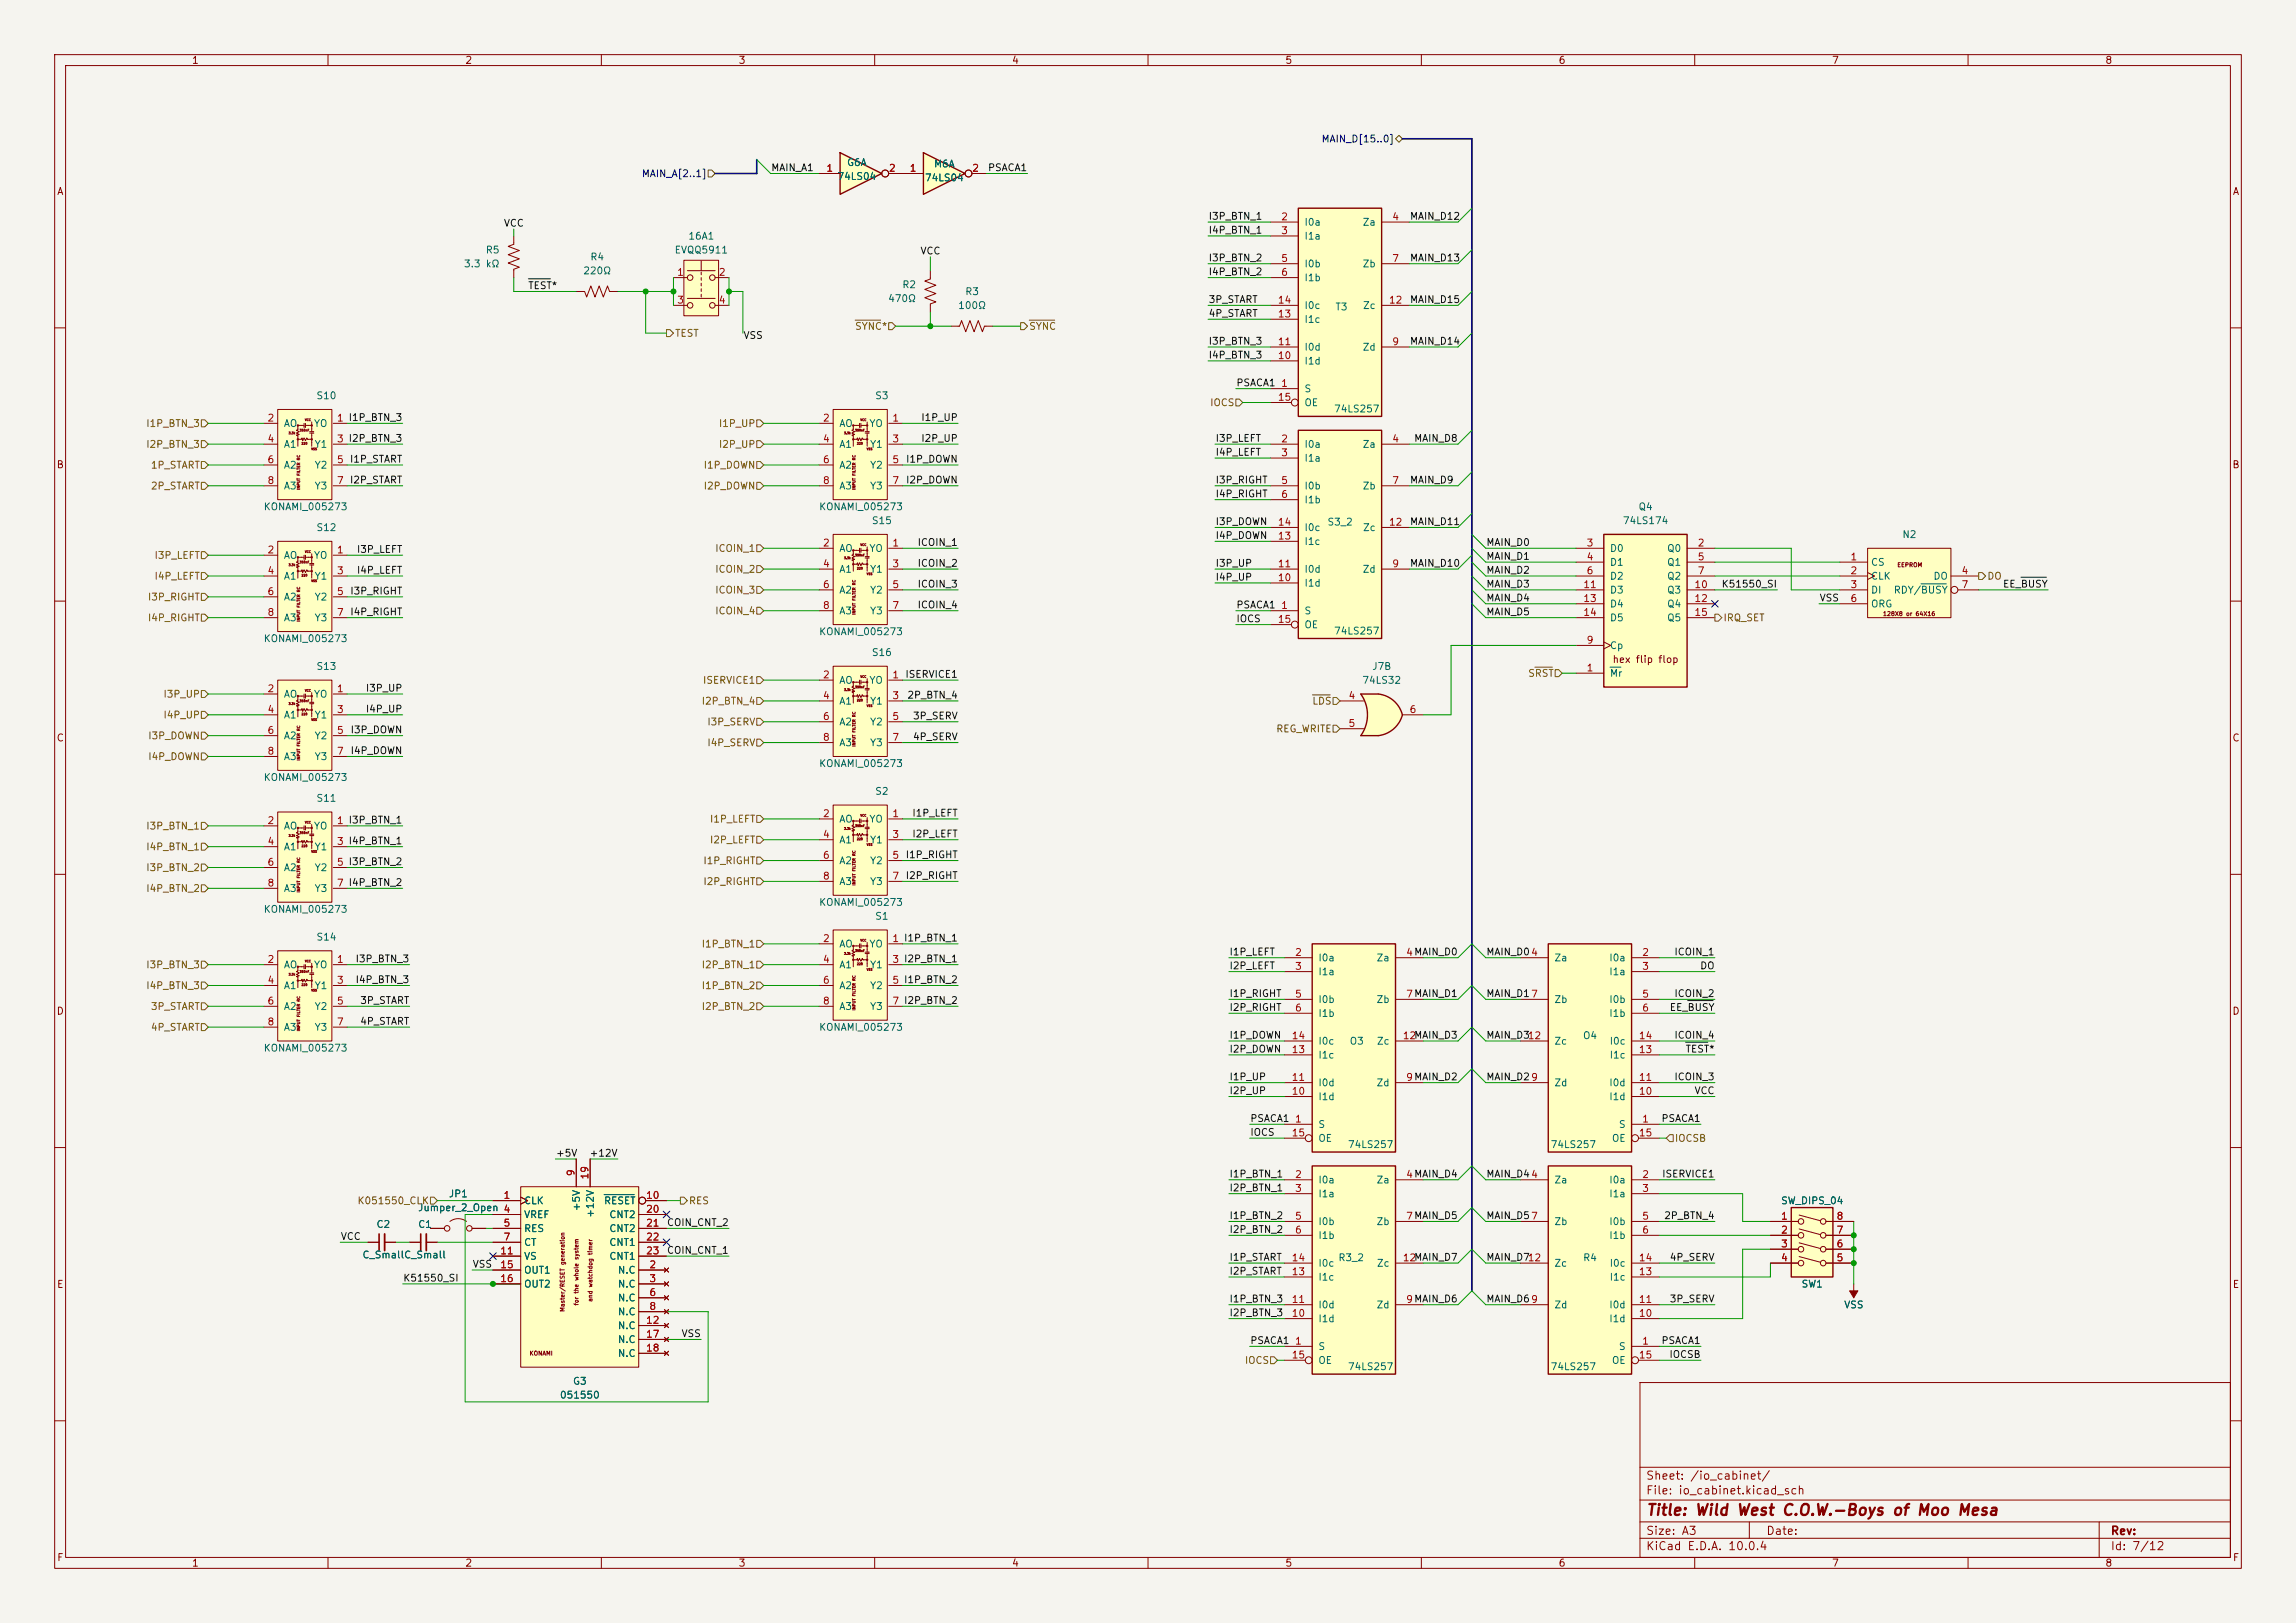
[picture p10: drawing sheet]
<svg xmlns="http://www.w3.org/2000/svg" width="420mm" height="297mm" viewBox="0 0 420 297" stroke-linecap="round" stroke-linejoin="round" font-family="sans-serif">
<defs><g id="words">
<text font-size="2" fill="#840000" x="301" y="277.8">Title: Wild West C.O.W.-Boys of Moo Mesa</text>
<g font-size="1.5" fill="#840000">
<text x="301" y="273.8">File: io_cabinet.kicad_sch</text>
<text x="301" y="271.1">Sheet: /io_cabinet/</text>
<text x="301" y="281.2">Size: A3</text>
<text x="323" y="281.2">Date:</text>
<text x="386" y="281.2">Rev:</text>
<text x="301" y="284">KiCad E.D.A. 10.0.4</text>
<text x="386" y="284">Id: 7/12</text>
</g>
<g font-size="1.3" fill="#840000">
<text x="35" y="12">1</text>
<text x="85" y="12">2</text>
<text x="135" y="12">3</text>
<text x="185" y="12">4</text>
<text x="235" y="12">5</text>
<text x="285" y="12">6</text>
<text x="335" y="12">7</text>
<text x="385" y="12">8</text>
<text x="10.3" y="36">A</text>
<text x="408.3" y="36">A</text>
<text x="10.3" y="86">B</text>
<text x="408.2" y="86">B</text>
<text x="294.9" y="121.6">hex flip flop</text>
<text x="10.3" y="136">C</text>
<text x="408.2" y="136">C</text>
<text x="10.3" y="186">D</text>
<text x="408.2" y="186">D</text>
<text x="10.3" y="236">E</text>
<text x="408.3" y="236">E</text>
<text x="10.3" y="286">F</text>
<text x="35" y="287">1</text>
<text x="85" y="287">2</text>
<text x="135" y="287">3</text>
<text x="185" y="287">4</text>
<text x="235" y="287">5</text>
<text x="285" y="287">6</text>
<text x="335" y="287">7</text>
<text x="385" y="287">8</text>
<text x="408.3" y="286">F</text>
</g>
<g font-size="1.3" fill="#000084">
<text x="241.6" y="26.4">MAIN_D[15..0]</text>
<text x="117.3" y="32.7">MAIN_A[2..1]</text>
</g>
<g font-size="1.3" fill="#0f0f0f">
<text x="141" y="31.6">MAIN_A1</text>
<text x="180.6" y="31.6">PSACA1</text>
<text x="92.1" y="41.8">VCC</text>
<text x="221" y="40.5">I3P_BTN_1</text>
<text x="257.8" y="40.5">MAIN_D12</text>
<text x="168.3" y="46.9">VCC</text>
<text x="221" y="43.1">I4P_BTN_1</text>
<text x="96.5" y="53.2">TEST*</text>
<text x="221" y="50.7">I4P_BTN_2</text>
<text x="221" y="48.1">I3P_BTN_2</text>
<text x="257.8" y="48.1">MAIN_D13</text>
<text x="221" y="58.3">4P_START</text>
<text x="221" y="55.8">3P_START</text>
<text x="257.8" y="55.8">MAIN_D15</text>
<text x="135.9" y="62.3">VSS</text>
<text x="221" y="65.9">I4P_BTN_3</text>
<text x="221" y="63.4">I3P_BTN_3</text>
<text x="257.8" y="63.4">MAIN_D14</text>
<text x="226.1" y="71">PSACA1</text>
<text x="168.4" y="77.3">I1P_UP</text>
<text x="168.4" y="81.2">I2P_UP</text>
<text x="222.2" y="81.2">I3P_LEFT</text>
<text x="222.2" y="83.7">I4P_LEFT</text>
<text x="258.6" y="81.2">MAIN_D8</text>
<text x="63.9" y="85">I1P_START</text>
<text x="63.9" y="88.8">I2P_START</text>
<text x="165.6" y="88.8">I2P_DOWN</text>
<text x="165.6" y="85">I1P_DOWN</text>
<text x="222.2" y="88.8">I3P_RIGHT</text>
<text x="257.8" y="88.8">MAIN_D9</text>
<text x="222.2" y="91.3">I4P_RIGHT</text>
<text x="65.2" y="101.5">I3P_LEFT</text>
<text x="167.7" y="100.2">ICOIN_1</text>
<text x="222.2" y="98.9">I4P_DOWN</text>
<text x="222.2" y="96.4">I3P_DOWN</text>
<text x="257.8" y="96.4">MAIN_D11</text>
<text x="271.8" y="100.2">MAIN_D0</text>
<text x="65.2" y="105.3">I4P_LEFT</text>
<text x="167.7" y="107.8">ICOIN_3</text>
<text x="167.7" y="104">ICOIN_2</text>
<text x="222.2" y="106.6">I4P_UP</text>
<text x="222.2" y="104">I3P_UP</text>
<text x="257.8" y="104">MAIN_D10</text>
<text x="271.8" y="107.8">MAIN_D3</text>
<text x="271.8" y="105.3">MAIN_D2</text>
<text x="271.8" y="102.7">MAIN_D1</text>
<text x="314.8" y="107.8">K51550_SI</text>
<text x="366.3" y="107.8">EE_BUSY</text>
<text x="64" y="109.1">I3P_RIGHT</text>
<text x="64" y="112.9">I4P_RIGHT</text>
<text x="167.7" y="111.6">ICOIN_4</text>
<text x="226.1" y="111.6">PSACA1</text>
<text x="271.8" y="110.4">MAIN_D4</text>
<text x="271.8" y="112.9">MAIN_D5</text>
<text x="332.7" y="110.4">VSS</text>
<text x="226.1" y="114.2">IOCS</text>
<text x="165.5" y="124.3">ISERVICE1</text>
<text x="66.8" y="126.9">I3P_UP</text>
<text x="66.8" y="130.7">I4P_UP</text>
<text x="165.9" y="128.1">2P_BTN_4</text>
<text x="166.9" y="132">3P_SERV</text>
<text x="64" y="134.5">I3P_DOWN</text>
<text x="166.9" y="135.8">4P_SERV</text>
<text x="64" y="138.3">I4P_DOWN</text>
<text x="166.8" y="149.7">I1P_LEFT</text>
<text x="166.8" y="153.5">I2P_LEFT</text>
<text x="165.6" y="157.4">I1P_RIGHT</text>
<text x="165.6" y="161.2">I2P_RIGHT</text>
<text x="64.9" y="176.4">I3P_BTN_3</text>
<text x="224.8" y="175.1">I1P_LEFT</text>
<text x="224.8" y="177.7">I2P_LEFT</text>
<text x="271.8" y="175.1">MAIN_D04</text>
<text x="306.2" y="175.1">ICOIN_1</text>
<text x="310.9" y="177.7">DO</text>
<text x="64.9" y="180.2">I4P_BTN_3</text>
<text x="65.8" y="184">3P_START</text>
<text x="224.8" y="185.3">I2P_RIGHT</text>
<text x="224.8" y="182.8">I1P_RIGHT</text>
<text x="271.8" y="182.8">MAIN_D17</text>
<text x="305.3" y="185.3">EE_BUSY</text>
<text x="306.2" y="182.8">ICOIN_2</text>
<text x="65.8" y="187.8">4P_START</text>
<text x="224.8" y="190.4">I1P_DOWN</text>
<text x="271.8" y="190.4">MAIN_D312</text>
<text x="306.2" y="190.4">ICOIN_4</text>
<text x="224.8" y="192.9">I2P_DOWN</text>
<text x="224.8" y="198">I1P_UP</text>
<text x="271.8" y="198">MAIN_D29</text>
<text x="306.2" y="198">ICOIN_3</text>
<text x="308.2" y="192.9">TEST*</text>
<text x="224.8" y="200.5">I2P_UP</text>
<text x="309.9" y="200.5">VCC</text>
<text x="228.6" y="205.6">PSACA1</text>
<text x="228.6" y="208.2">IOCS</text>
<text x="303.8" y="205.6">PSACA1</text>
<text x="101.6" y="212">+5V</text>
<text x="107.7" y="212">+12V</text>
<text x="224.8" y="215.8">I1P_BTN_1</text>
<text x="271.8" y="215.8">MAIN_D44</text>
<text x="303.9" y="215.8">ISERVICE1</text>
<text x="224.8" y="218.3">I2P_BTN_1</text>
<text x="62.2" y="227.2">VCC</text>
<text x="121.9" y="224.7">COIN_CNT_2</text>
<text x="224.8" y="225.9">I2P_BTN_2</text>
<text x="224.8" y="223.4">I1P_BTN_2</text>
<text x="271.8" y="223.4">MAIN_D57</text>
<text x="304.3" y="223.4">2P_BTN_4</text>
<text x="86.4" y="232.3">VSS</text>
<text x="121.9" y="229.7">COIN_CNT_1</text>
<text x="224.8" y="231">I1P_START</text>
<text x="224.8" y="233.6">I2P_START</text>
<text x="271.8" y="231">MAIN_D712</text>
<text x="305.3" y="231">4P_SERV</text>
<text x="73.7" y="234.8">K51550_SI</text>
<text x="224.8" y="238.6">I1P_BTN_3</text>
<text x="271.8" y="238.6">MAIN_D69</text>
<text x="305.3" y="238.6">3P_SERV</text>
<text x="124.6" y="245">VSS</text>
<text x="224.8" y="241.2">I2P_BTN_3</text>
<text x="228.6" y="246.3">PSACA1</text>
<text x="303.8" y="246.3">PSACA1</text>
<text x="305.3" y="248.8">IOCSB</text>
</g>
<g font-size="1.3" fill="#a90000">
<text x="151.1" y="31.7">1</text>
<text x="162.5" y="31.7">2</text>
<text x="166.3" y="31.7">1</text>
<text x="177.7" y="31.7">2</text>
<text x="234.2" y="40.6">2</text>
<text x="254.6" y="40.6">4</text>
<text x="234.2" y="43.2">3</text>
<text x="123.8" y="50.8">1</text>
<text x="131.4" y="50.8">2</text>
<text x="234.2" y="48.2">5</text>
<text x="234.2" y="50.8">6</text>
<text x="254.6" y="48.2">7</text>
<text x="123.8" y="55.9">3</text>
<text x="131.4" y="55.9">4</text>
<text x="233.6" y="58.4">13</text>
<text x="233.6" y="55.9">14</text>
<text x="254" y="55.9">12</text>
<text x="233.6" y="63.5">11</text>
<text x="254.6" y="63.5">9</text>
<text x="233.6" y="66">10</text>
<text x="234.2" y="71.1">1</text>
<text x="48.8" y="77.4">2</text>
<text x="61.5" y="77.4">1 I1P_BTN_3</text>
<text x="150.4" y="77.4">2</text>
<text x="163.1" y="77.4">1</text>
<text x="233.6" y="73.6">15</text>
<text x="48.8" y="81.3">4</text>
<text x="61.5" y="81.3">3 I2P_BTN_3</text>
<text x="150.4" y="81.3">4</text>
<text x="163.1" y="81.3">3</text>
<text x="234.2" y="81.3">2</text>
<text x="234.2" y="83.8">3</text>
<text x="254.6" y="81.3">4</text>
<text x="48.8" y="85.1">6</text>
<text x="48.8" y="88.9">8</text>
<text x="61.5" y="85.1">5</text>
<text x="61.5" y="88.9">7</text>
<text x="150.4" y="85.1">6</text>
<text x="150.4" y="88.9">8</text>
<text x="163.1" y="85.1">5</text>
<text x="163.1" y="88.9">7</text>
<text x="234.2" y="88.9">5</text>
<text x="254.6" y="88.9">7</text>
<text x="234.2" y="91.4">6</text>
<text x="48.8" y="101.6">2</text>
<text x="61.5" y="101.6">1</text>
<text x="150.4" y="100.3">2</text>
<text x="163.1" y="100.3">1</text>
<text x="233.6" y="99">13</text>
<text x="233.6" y="96.5">14</text>
<text x="254" y="96.5">12</text>
<text x="290.1" y="100.3">3</text>
<text x="310.4" y="100.3">2</text>
<text x="48.8" y="105.4">4</text>
<text x="61.5" y="105.4">3</text>
<text x="150.4" y="104.1">4</text>
<text x="150.4" y="107.9">6</text>
<text x="163.1" y="104.1">3</text>
<text x="163.1" y="107.9">5</text>
<text x="233.6" y="106.7">10</text>
<text x="233.6" y="104.1">11</text>
<text x="254.6" y="104.1">9</text>
<text x="289.5" y="107.9">11</text>
<text x="290.1" y="102.8">4</text>
<text x="290.1" y="105.4">6</text>
<text x="309.8" y="107.9">10</text>
<text x="310.4" y="102.8">5</text>
<text x="310.4" y="105.4">7</text>
<text x="338.4" y="102.8">1</text>
<text x="338.4" y="105.4">2</text>
<text x="338.4" y="107.9">3</text>
<text x="358.7" y="105.4">4</text>
<text x="358.7" y="107.9">7</text>
<text x="48.8" y="109.2">6</text>
<text x="48.8" y="113">8</text>
<text x="61.5" y="109.2">5</text>
<text x="61.5" y="113">7</text>
<text x="150.4" y="111.7">8</text>
<text x="163.1" y="111.7">7</text>
<text x="234.2" y="111.7">1</text>
<text x="289.5" y="110.5">13</text>
<text x="289.5" y="113">14</text>
<text x="309.8" y="110.5">12</text>
<text x="309.8" y="113">15</text>
<text x="338.4" y="110.5">6</text>
<text x="233.6" y="114.3">15</text>
<text x="290.1" y="118.1">9</text>
<text x="150.4" y="124.4">2</text>
<text x="163.1" y="124.4">1</text>
<text x="290.1" y="123.2">1</text>
<text x="48.8" y="127">2</text>
<text x="48.8" y="130.8">4</text>
<text x="61.5" y="127">1</text>
<text x="61.5" y="130.8">3</text>
<text x="150.4" y="128.2">4</text>
<text x="163.1" y="128.2">3</text>
<text x="246.6" y="128.2">4</text>
<text x="257.7" y="130.8">6</text>
<text x="48.8" y="134.6">6</text>
<text x="61.5" y="134.6">5</text>
<text x="150.4" y="132.1">6</text>
<text x="150.4" y="135.9">8</text>
<text x="163.1" y="132.1">5</text>
<text x="163.1" y="135.9">7</text>
<text x="246.6" y="133.3">5</text>
<text x="48.8" y="138.4">8</text>
<text x="61.5" y="138.4">7</text>
<text x="150.4" y="149.8">2</text>
<text x="163.1" y="149.8">1</text>
<text x="48.8" y="151.1">2</text>
<text x="48.8" y="154.9">4</text>
<text x="61.5" y="151.1">1 I3P_BTN_1</text>
<text x="61.5" y="154.9">3 I4P_BTN_1</text>
<text x="150.4" y="153.6">4</text>
<text x="163.1" y="153.6">3</text>
<text x="48.8" y="158.7">6</text>
<text x="61.5" y="158.7">5 I3P_BTN_2</text>
<text x="150.4" y="157.5">6</text>
<text x="150.4" y="161.3">8</text>
<text x="163.1" y="157.5">5</text>
<text x="163.1" y="161.3">7</text>
<text x="48.8" y="162.5">8</text>
<text x="61.5" y="162.5">7 I4P_BTN_2</text>
<text x="150.4" y="172.7">2</text>
<text x="163.1" y="172.7">1 I1P_BTN_1</text>
<text x="48.8" y="176.5">2</text>
<text x="61.5" y="176.5">1</text>
<text x="150.4" y="176.5">4</text>
<text x="163.1" y="176.5">3 I2P_BTN_1</text>
<text x="236.8" y="175.2">2</text>
<text x="236.8" y="177.8">3</text>
<text x="257.1" y="175.2">4MAIN_D0</text>
<text x="300.3" y="175.2">2</text>
<text x="300.3" y="177.8">3</text>
<text x="48.8" y="180.3">4</text>
<text x="48.8" y="184.1">6</text>
<text x="61.5" y="180.3">3</text>
<text x="61.5" y="184.1">5</text>
<text x="150.4" y="180.3">6</text>
<text x="150.4" y="184.1">8</text>
<text x="163.1" y="180.3">5 I1P_BTN_2</text>
<text x="163.1" y="184.1">7 I2P_BTN_2</text>
<text x="236.8" y="182.9">5</text>
<text x="236.8" y="185.4">6</text>
<text x="257.1" y="182.9">7MAIN_D1</text>
<text x="300.3" y="182.9">5</text>
<text x="300.3" y="185.4">6</text>
<text x="48.8" y="187.9">8</text>
<text x="61.5" y="187.9">7</text>
<text x="236.2" y="190.5">14</text>
<text x="256.5" y="190.5">12MAIN_D3</text>
<text x="299.7" y="190.5">14</text>
<text x="236.2" y="193">13</text>
<text x="299.7" y="193">13</text>
<text x="236.2" y="200.6">10</text>
<text x="236.2" y="198.1">11</text>
<text x="257.1" y="198.1">9MAIN_D2</text>
<text x="299.7" y="200.6">10</text>
<text x="299.7" y="198.1">11</text>
<text x="236.2" y="208.3">15</text>
<text x="236.8" y="205.7">1</text>
<text x="299.7" y="208.3">15</text>
<text x="300.3" y="205.7">1</text>
<text x="105.4" y="215.3" transform="rotate(-90 105.4 215.3)">9</text>
<text x="107.9" y="215.9" transform="rotate(-90 107.9 215.9)">19</text>
<text x="236.8" y="215.9">2</text>
<text x="257.1" y="215.9">4MAIN_D4</text>
<text x="300.3" y="215.9">2</text>
<text x="92" y="219.7">1</text>
<text x="118.1" y="219.7">10</text>
<text x="236.8" y="218.4">3</text>
<text x="300.3" y="218.4">3</text>
<text x="92" y="224.8">5</text>
<text x="92" y="227.3">7</text>
<text x="118.1" y="222.2">20</text>
<text x="118.1" y="224.8">21</text>
<text x="118.1" y="227.3">22</text>
<text x="236.8" y="223.5">5</text>
<text x="236.8" y="226">6</text>
<text x="257.1" y="223.5">7MAIN_D5</text>
<text x="300.3" y="223.5">5</text>
<text x="300.3" y="226">6</text>
<text x="325.7" y="223.5">1</text>
<text x="325.7" y="226">2</text>
<text x="335.8" y="226">7</text>
<text x="335.8" y="223.5">8</text>
<text x="91.4" y="229.8">11</text>
<text x="91.4" y="232.4">15</text>
<text x="118.1" y="229.8">23</text>
<text x="118.7" y="232.4">2</text>
<text x="236.2" y="233.7">13</text>
<text x="236.2" y="231.1">14</text>
<text x="256.5" y="231.1">12MAIN_D7</text>
<text x="299.7" y="233.7">13</text>
<text x="299.7" y="231.1">14</text>
<text x="325.7" y="228.6">3</text>
<text x="325.7" y="231.1">4</text>
<text x="335.8" y="231.1">5</text>
<text x="335.8" y="228.6">6</text>
<text x="91.4" y="234.9">16</text>
<text x="118.7" y="234.9">3</text>
<text x="118.7" y="237.5">6</text>
<text x="236.2" y="238.7">11</text>
<text x="257.1" y="238.7">9MAIN_D6</text>
<text x="299.7" y="238.7">11</text>
<text x="118.1" y="242.5">12</text>
<text x="118.1" y="245.1">17</text>
<text x="118.7" y="240">8</text>
<text x="236.2" y="241.3">10</text>
<text x="299.7" y="241.3">10</text>
<text x="118.1" y="247.6">18</text>
<text x="236.2" y="248.9">15</text>
<text x="236.8" y="246.4">1</text>
<text x="299.7" y="248.9">15</text>
<text x="300.3" y="246.4">1</text>
</g>
<g font-size="1.3" fill="#006464">
<text x="153.1" y="33.2">74LS04</text>
<text x="154.8" y="30.7">G6A</text>
<text x="169.1" y="33.5">74LS04</text>
<text x="170.7" y="30.9">M6A</text>
<text x="238.5" y="41.6">I0a</text>
<text x="249.2" y="41.6">Za</text>
<text x="88.7" y="46.7">R5</text>
<text x="107.9" y="48">R4</text>
<text x="123.3" y="46.7">EVQQ5911</text>
<text x="125.8" y="44.2">16A1</text>
<text x="238.5" y="44.2">I1a</text>
<text x="84.8" y="49.2">3.3 kΩ</text>
<text x="106.6" y="50.5">220Ω</text>
<text x="164.9" y="53">R2</text>
<text x="238.5" y="49.2">I0b</text>
<text x="238.5" y="51.8">I1b</text>
<text x="249.2" y="49.2">Zb</text>
<text x="162.3" y="55.6">470Ω</text>
<text x="175.2" y="56.9">100Ω</text>
<text x="176.5" y="54.3">R3</text>
<text x="238.5" y="59.4">I1c</text>
<text x="238.5" y="56.9">I0c</text>
<text x="244.2" y="57.1">T3</text>
<text x="249.2" y="56.9">Zc</text>
<text x="238.5" y="64.5">I0d</text>
<text x="249.2" y="64.5">Zd</text>
<text x="238.5" y="67">I1d</text>
<text x="57.8" y="73.4">S10</text>
<text x="160" y="73.4">S3</text>
<text x="238.5" y="72.1">S</text>
<text x="238.5" y="74.6">OE</text>
<text x="243.9" y="75.8">74LS257</text>
<text x="51.8" y="78.4">AO</text>
<text x="51.8" y="82.3">A1</text>
<text x="57.3" y="78.4">YO</text>
<text x="57.4" y="82.3">Y1</text>
<text x="153.4" y="78.4">AO</text>
<text x="153.4" y="82.3">A1</text>
<text x="158.9" y="78.4">YO</text>
<text x="159" y="82.3">Y1</text>
<text x="238.5" y="82.3">I0a</text>
<text x="249.2" y="82.3">Za</text>
<text x="51.8" y="86.1">A2</text>
<text x="51.8" y="89.9">A3</text>
<text x="57.4" y="86.1">Y2</text>
<text x="57.4" y="89.9">Y3</text>
<text x="153.4" y="86.1">A2</text>
<text x="153.4" y="89.9">A3</text>
<text x="159" y="86.1">Y2</text>
<text x="159" y="89.9">Y3</text>
<text x="238.5" y="84.8">I1a</text>
<text x="238.5" y="89.9">I0b</text>
<text x="249.2" y="89.9">Zb</text>
<text x="48.1" y="93.7">KONAMI_005273</text>
<text x="149.7" y="93.7">KONAMI_005273</text>
<text x="238.5" y="92.4">I1b</text>
<text x="299.6" y="93.7">Q4</text>
<text x="57.8" y="97.5">S12</text>
<text x="153.4" y="101.3">AO</text>
<text x="158.9" y="101.3">YO</text>
<text x="159.4" y="96.2">S15</text>
<text x="238.5" y="100">I1c</text>
<text x="238.5" y="97.5">I0c</text>
<text x="242.7" y="96.5">S3_2</text>
<text x="249.2" y="97.5">Zc</text>
<text x="294.4" y="101.3">D0</text>
<text x="296.7" y="96.2">74LS174</text>
<text x="304.9" y="101.3">Q0</text>
<text x="347.9" y="98.8">N2</text>
<text x="51.8" y="102.6">AO</text>
<text x="51.8" y="106.4">A1</text>
<text x="57.3" y="102.6">YO</text>
<text x="57.4" y="106.4">Y1</text>
<text x="153.4" y="105.1">A1</text>
<text x="159" y="105.1">Y1</text>
<text x="238.5" y="107.7">I1d</text>
<text x="238.5" y="105.1">I0d</text>
<text x="249.2" y="105.1">Zd</text>
<text x="294.4" y="103.8">D1</text>
<text x="294.4" y="106.4">D2</text>
<text x="304.9" y="103.8">Q1</text>
<text x="304.9" y="106.4">Q2</text>
<text x="342.1" y="103.8">CS</text>
<text x="342.1" y="106.4">CLK</text>
<text x="353.6" y="106.4">DO</text>
<text x="51.8" y="110.2">A2</text>
<text x="57.4" y="110.2">Y2</text>
<text x="153.4" y="108.9">A2</text>
<text x="153.4" y="112.7">A3</text>
<text x="159" y="108.9">Y2</text>
<text x="159" y="112.7">Y3</text>
<text x="238.5" y="112.7">S</text>
<text x="294.4" y="108.9">D3</text>
<text x="294.4" y="111.5">D4</text>
<text x="304.9" y="108.9">Q3</text>
<text x="304.9" y="111.5">Q4</text>
<text x="342.1" y="108.9">DI</text>
<text x="342.1" y="111.5">ORG</text>
<text x="346.3" y="108.9">RDY/BUSY</text>
<text x="48.1" y="117.8">KONAMI_005273</text>
<text x="51.8" y="114">A3</text>
<text x="57.4" y="114">Y3</text>
<text x="149.7" y="116.5">KONAMI_005273</text>
<text x="238.5" y="115.3">OE</text>
<text x="243.9" y="116.4">74LS257</text>
<text x="294.4" y="119.1">Cp</text>
<text x="294.4" y="114">D5</text>
<text x="304.9" y="114">Q5</text>
<text x="57.8" y="122.9">S13</text>
<text x="153.4" y="125.4">AO</text>
<text x="158.9" y="125.4">YO</text>
<text x="159.4" y="120.4">S16</text>
<text x="249.1" y="125.4">74LS32</text>
<text x="250.9" y="122.9">J7B</text>
<text x="294.4" y="124.2">Mr</text>
<text x="51.8" y="128">AO</text>
<text x="51.8" y="131.8">A1</text>
<text x="57.3" y="128">YO</text>
<text x="57.4" y="131.8">Y1</text>
<text x="153.4" y="129.2">A1</text>
<text x="159" y="129.2">Y1</text>
<text x="51.8" y="135.6">A2</text>
<text x="57.4" y="135.6">Y2</text>
<text x="153.4" y="133.1">A2</text>
<text x="153.4" y="136.9">A3</text>
<text x="159" y="133.1">Y2</text>
<text x="159" y="136.9">Y3</text>
<text x="48.1" y="143.2">KONAMI_005273</text>
<text x="51.8" y="139.4">A3</text>
<text x="57.4" y="139.4">Y3</text>
<text x="149.7" y="140.7">KONAMI_005273</text>
<text x="57.8" y="147">S11</text>
<text x="160" y="145.8">S2</text>
<text x="51.8" y="152.1">AO</text>
<text x="51.8" y="155.9">A1</text>
<text x="57.3" y="152.1">YO</text>
<text x="57.4" y="155.9">Y1</text>
<text x="153.4" y="150.8">AO</text>
<text x="153.4" y="154.6">A1</text>
<text x="158.9" y="150.8">YO</text>
<text x="159" y="154.6">Y1</text>
<text x="51.8" y="159.7">A2</text>
<text x="57.4" y="159.7">Y2</text>
<text x="153.4" y="158.5">A2</text>
<text x="159" y="158.5">Y2</text>
<text x="48.1" y="167.3">KONAMI_005273</text>
<text x="51.8" y="163.5">A3</text>
<text x="57.4" y="163.5">Y3</text>
<text x="149.7" y="166.1">KONAMI_005273</text>
<text x="153.4" y="162.3">A3</text>
<text x="159" y="162.3">Y3</text>
<text x="57.8" y="172.4">S14</text>
<text x="153.4" y="173.7">AO</text>
<text x="158.9" y="173.7">YO</text>
<text x="160" y="168.6">S1</text>
<text x="51.8" y="177.5">AO</text>
<text x="57.3" y="177.5">YO</text>
<text x="153.4" y="177.5">A1</text>
<text x="159" y="177.5">Y1</text>
<text x="241" y="176.2">I0a</text>
<text x="241" y="178.8">I1a</text>
<text x="251.7" y="176.2">Za</text>
<text x="284.2" y="176.2">Za</text>
<text x="294.3" y="176.2">I0a</text>
<text x="294.3" y="178.8">I1a</text>
<text x="51.8" y="181.3">A1</text>
<text x="51.8" y="185.1">A2</text>
<text x="57.4" y="181.3">Y1</text>
<text x="57.4" y="185.1">Y2</text>
<text x="153.4" y="181.3">A2</text>
<text x="153.4" y="185.1">A3</text>
<text x="159" y="181.3">Y2</text>
<text x="159" y="185.1">Y3</text>
<text x="241" y="183.9">I0b</text>
<text x="251.7" y="183.9">Zb</text>
<text x="284.2" y="183.9">Zb</text>
<text x="294.3" y="183.9">I0b</text>
<text x="51.8" y="188.9">A3</text>
<text x="57.4" y="188.9">Y3</text>
<text x="149.7" y="188.9">KONAMI_005273</text>
<text x="241" y="186.4">I1b</text>
<text x="241" y="191.5">I0c</text>
<text x="246.8" y="191.5">O3</text>
<text x="251.8" y="191.5">Zc</text>
<text x="284.2" y="191.5">Zc</text>
<text x="289.5" y="190.5">O4</text>
<text x="294.3" y="186.4">I1b</text>
<text x="294.3" y="191.5">I0c</text>
<text x="48.1" y="192.7">KONAMI_005273</text>
<text x="241" y="194">I1c</text>
<text x="294.3" y="194">I1c</text>
<text x="241" y="201.6">I1d</text>
<text x="241" y="199.1">I0d</text>
<text x="251.7" y="199.1">Zd</text>
<text x="284.2" y="199.1">Zd</text>
<text x="294.3" y="201.6">I1d</text>
<text x="294.3" y="199.1">I0d</text>
<text x="241" y="206.7">S</text>
<text x="241" y="209.3">OE</text>
<text x="294.8" y="209.3">OE</text>
<text x="296" y="206.7">S</text>
<text x="246.5" y="210.4">74LS257</text>
<text x="283.5" y="210.4">74LS257</text>
<text x="76.4" y="222">Jumper_2_Open 4</text>
<text x="82" y="219.4">JP1</text>
<text x="95.8" y="220.7">CLK</text>
<text x="106.4" y="221.8" transform="rotate(-90 106.4 221.8)">+5V</text>
<text x="110.4" y="220.7">RESET</text>
<text x="241" y="216.9">I0a</text>
<text x="241" y="219.4">I1a</text>
<text x="251.7" y="216.9">Za</text>
<text x="284.2" y="216.9">Za</text>
<text x="294.3" y="216.9">I0a</text>
<text x="294.3" y="219.4">I1a</text>
<text x="325.7" y="220.7">SW_DIPS_04</text>
<text x="68.8" y="225">C2</text>
<text x="76.4" y="225">C1</text>
<text x="95.8" y="223.2">VREF</text>
<text x="95.8" y="225.8">RES</text>
<text x="108.9" y="223" transform="rotate(-90 108.9 223)">+12V</text>
<text x="111.4" y="223.2">CNT2</text>
<text x="111.4" y="225.8">CNT2</text>
<text x="241" y="224.5">I0b</text>
<text x="241" y="227">I1b</text>
<text x="251.7" y="224.5">Zb</text>
<text x="284.2" y="224.5">Zb</text>
<text x="294.3" y="224.5">I0b</text>
<text x="294.3" y="227">I1b</text>
<text x="66.2" y="230.6">C_SmallC_Small</text>
<text x="95.8" y="228.3">CT</text>
<text x="95.8" y="230.8">VS</text>
<text x="95.8" y="233.4">OUT1</text>
<text x="111.4" y="228.3">CNT1</text>
<text x="111.4" y="230.8">CNT1</text>
<text x="112.9" y="233.4">N.C</text>
<text x="241" y="232.1">I0c</text>
<text x="244.7" y="231.1">R3_2</text>
<text x="251.8" y="232.1">Zc</text>
<text x="284.2" y="232.1">Zc</text>
<text x="289.5" y="231.1">R4</text>
<text x="294.3" y="232.1">I0c</text>
<text x="95.8" y="235.9">OUT2</text>
<text x="112.9" y="235.9">N.C</text>
<text x="112.9" y="238.5">N.C</text>
<text x="241" y="239.7">I0d</text>
<text x="241" y="234.7">I1c</text>
<text x="251.7" y="239.7">Zd</text>
<text x="284.2" y="239.7">Zd</text>
<text x="294.3" y="239.7">I0d</text>
<text x="294.3" y="234.7">I1c</text>
<text x="329.4" y="235.9">SW1</text>
<text x="337.2" y="239.7">VSS</text>
<text x="112.9" y="241">N.C</text>
<text x="112.9" y="243.5">N.C</text>
<text x="241" y="242.3">I1d</text>
<text x="294.3" y="242.3">I1d</text>
<text x="112.9" y="246.1">N.C</text>
<text x="112.9" y="248.6">N.C</text>
<text x="241" y="247.4">S</text>
<text x="241" y="249.9">OE</text>
<text x="246.5" y="251">74LS257</text>
<text x="283.5" y="251">74LS257</text>
<text x="294.8" y="249.9">OE</text>
<text x="296" y="247.4">S</text>
<text x="102.3" y="256.2">051550</text>
<text x="104.7" y="253.7">G3</text>
</g>
<g font-size="1.3" fill="#725600">
<text x="123.4" y="61.9">TEST</text>
<text x="156.3" y="60.7">SYNC*</text>
<text x="188.2" y="60.7">SYNC</text>
<text x="221.3" y="74.6">IOCS</text>
<text x="26.6" y="82.3">I2P_BTN_3</text>
<text x="26.6" y="78.4">I1P_BTN_3</text>
<text x="131.4" y="82.3">I2P_UP</text>
<text x="131.4" y="78.4">I1P_UP</text>
<text x="27.5" y="86.1">1P_START</text>
<text x="27.5" y="89.9">2P_START</text>
<text x="128.6" y="89.9">I2P_DOWN</text>
<text x="128.6" y="86.1">I1P_DOWN</text>
<text x="130.7" y="101.3">ICOIN_1</text>
<text x="28.2" y="102.6">I3P_LEFT</text>
<text x="28.2" y="106.4">I4P_LEFT</text>
<text x="130.7" y="105.1">ICOIN_2</text>
<text x="363.4" y="106.4">DO</text>
<text x="26.9" y="110.2">I3P_RIGHT</text>
<text x="130.7" y="108.9">ICOIN_3</text>
<text x="130.7" y="112.7">ICOIN_4</text>
<text x="26.9" y="114">I4P_RIGHT</text>
<text x="315.2" y="114">IRQ_SET</text>
<text x="128.5" y="125.4">ISERVICE1</text>
<text x="279.4" y="124.2">SRST</text>
<text x="29.8" y="131.8">I4P_UP</text>
<text x="29.8" y="128">I3P_UP</text>
<text x="128.2" y="129.2">I2P_BTN_4</text>
<text x="239.9" y="129.2">LDS</text>
<text x="27" y="135.6">I3P_DOWN</text>
<text x="129.3" y="133.1">I3P_SERV</text>
<text x="129.3" y="136.9">I4P_SERV</text>
<text x="233.3" y="134.3">REG_WRITE</text>
<text x="27" y="139.4">I4P_DOWN</text>
<text x="26.6" y="155.9">I4P_BTN_1</text>
<text x="26.6" y="152.1">I3P_BTN_1</text>
<text x="129.8" y="150.8">I1P_LEFT</text>
<text x="129.8" y="154.6">I2P_LEFT</text>
<text x="26.6" y="159.7">I3P_BTN_2</text>
<text x="128.5" y="158.5">I1P_RIGHT</text>
<text x="26.6" y="163.5">I4P_BTN_2</text>
<text x="128.5" y="162.3">I2P_RIGHT</text>
<text x="128.2" y="173.7">I1P_BTN_1</text>
<text x="26.6" y="177.5">I3P_BTN_3</text>
<text x="128.2" y="177.5">I2P_BTN_1</text>
<text x="26.6" y="181.3">I4P_BTN_3</text>
<text x="27.5" y="185.1">3P_START</text>
<text x="128.2" y="185.1">I2P_BTN_2</text>
<text x="128.2" y="181.3">I1P_BTN_2</text>
<text x="27.5" y="188.9">4P_START</text>
<text x="306.3" y="209.3">IOCSB</text>
<text x="65.3" y="220.7">K051550_CLK</text>
<text x="125.9" y="220.7">RES</text>
<text x="227.6" y="249.9">IOCS</text>
</g>
<g font-size=".8" fill="#840000">
<text x="347" y="104">EEPROM</text>
<text x="344.4" y="112.9">128X8 or 64X16</text>
<text x="106" y="239" transform="rotate(-90 106 239)">for the whole system</text>
<text x="108.5" y="238.3" transform="rotate(-90 108.5 238.3)">and watchdog timer</text>
<text x="103.5" y="240.1" transform="rotate(-90 103.5 240.1)">Master/RESET generation</text>
<text x="96.8" y="248.2">KONAMI</text>
</g>
<g font-size=".5" fill="#840000">
<text x="55" y="89.7" transform="rotate(-90 55 89.7)">INPUT FILTER RC</text>
<text x="156.6" y="89.7" transform="rotate(-90 156.6 89.7)">INPUT FILTER RC</text>
<text x="55" y="113.8" transform="rotate(-90 55 113.8)">INPUT FILTER RC</text>
<text x="156.6" y="112.6" transform="rotate(-90 156.6 112.6)">INPUT FILTER RC</text>
<text x="156.6" y="136.7" transform="rotate(-90 156.6 136.7)">INPUT FILTER RC</text>
<text x="55" y="139.2" transform="rotate(-90 55 139.2)">INPUT FILTER RC</text>
<text x="55" y="163.4" transform="rotate(-90 55 163.4)">INPUT FILTER RC</text>
<text x="156.6" y="162.1" transform="rotate(-90 156.6 162.1)">INPUT FILTER RC</text>
<text x="156.6" y="185" transform="rotate(-90 156.6 185)">INPUT FILTER RC</text>
<text x="55" y="188.8" transform="rotate(-90 55 188.8)">INPUT FILTER RC</text>
</g>
<g font-size=".4" fill="#840000">
<text x="55.7" y="77.1">VCC</text>
<text x="157.3" y="77.1">VCC</text>
<text x="52.8" y="79.5">3.3k</text>
<text x="54.8" y="79">350nF</text>
<text x="55.1" y="81.4">220</text>
<text x="56.9" y="82.5">VSS</text>
<text x="154.4" y="79.5">3.3k</text>
<text x="156.4" y="79">350nF</text>
<text x="156.7" y="81.4">220</text>
<text x="158.5" y="82.5">VSS</text>
<text x="55.7" y="101.3">VCC</text>
<text x="156.4" y="101.9">350nF</text>
<text x="157.3" y="100">VCC</text>
<text x="52.8" y="103.7">3.3k</text>
<text x="54.8" y="103.2">350nF</text>
<text x="55.1" y="105.6">220</text>
<text x="56.9" y="106.6">VSS</text>
<text x="154.4" y="102.4">3.3k</text>
<text x="156.7" y="104.3">220</text>
<text x="158.5" y="105.3">VSS</text>
<text x="157.3" y="124.1">VCC</text>
<text x="52.8" y="129.1">3.3k</text>
<text x="54.8" y="128.6">350nF</text>
<text x="55.1" y="131">220</text>
<text x="55.7" y="126.7">VCC</text>
<text x="56.9" y="132">VSS</text>
<text x="154.4" y="126.5">3.3k</text>
<text x="156.4" y="126">350nF</text>
<text x="156.7" y="128.4">220</text>
<text x="158.5" y="129.5">VSS</text>
<text x="157.3" y="149.5">VCC</text>
<text x="52.8" y="153.2">3.3k</text>
<text x="54.8" y="152.7">350nF</text>
<text x="55.1" y="155.1">220</text>
<text x="55.7" y="150.8">VCC</text>
<text x="154.4" y="151.9">3.3k</text>
<text x="156.4" y="151.4">350nF</text>
<text x="156.7" y="153.8">220</text>
<text x="158.5" y="154.9">VSS</text>
<text x="56.9" y="156.1">VSS</text>
<text x="157.3" y="172.4">VCC</text>
<text x="52.8" y="178.6">3.3k</text>
<text x="54.8" y="178.1">350nF</text>
<text x="55.7" y="176.2">VCC</text>
<text x="154.4" y="174.8">3.3k</text>
<text x="156.4" y="174.3">350nF</text>
<text x="156.7" y="176.7">220</text>
<text x="158.5" y="177.7">VSS</text>
<text x="55.1" y="180.5">220</text>
<text x="56.9" y="181.5">VSS</text>
</g>
</g></defs>
<path d="M0 0h420v297h-420z" fill="#f5f4ef" stroke="#f5f4ef" stroke-width=".18"/>
<g fill="none" stroke="#840000" stroke-width=".18">
<path d="M10 10h400v277h-400zM12 12h396v273h-396zM60 10v2M110 10v2M160 10v2M210 10v2M260 10v2M310 10v2M360 10v2M170.2 49.5v1.6l-1 .3 2 .8-2 .8 2 .7-2 .8 2 .7-1 .4v1.6M10 60h2M408 60h2"/>
<path d="M10 110h2M408 110h2M10 160h2M408 160h2M10 210h2M408 210h2M339.1 234.9v2.6M300 253h108v32h-108zM10 260h2M300 278.5h108M300 274.5h108M300 268.5h108"/>
<path d="M320 278.5v3M384 278.5v6.5M408 260h2M60 285v2M110 285v2M160 285v2M210 285v2M260 285v2M300 281.5h108M310 285v2M360 285v2"/>
</g>
<path d="M338.3 236.2h1.6l-.8 1.3z" fill="#840000" stroke="#840000" stroke-width=".18"/>
<path d="M168.9 27.9l7.6 3.9-7.6 3.8z" fill="#ffffc2"/>
<path d="M168.9 27.9l7.6 3.9-7.6 3.8z" fill="none" stroke="#840000" stroke-width=".25"/>
<g fill="none" stroke="#840000" stroke-width=".18">
<path d="M165.1 31.8h3.8M177.8 31.8h2.5M174 59.7h1.5l.4-1 .8 2 .7-2 .8 2 .7-2 .8 2 .4-1h1.5"/>
<circle cx="177.2" cy="31.7" r=".63"/>
</g>
<path d="M283.2 213.4h15.2v38.1h-15.2z" fill="#ffffc2"/>
<path d="M283.2 213.4h15.2v38.1h-15.2z" fill="none" stroke="#840000" stroke-width=".25"/>
<g fill="none" stroke="#840000" stroke-width=".18">
<path d="M278.1 215.9h5.1M298.4 215.9h5.1M298.4 218.4h5.1M278.1 223.5h5.1M278.1 238.8h5.1M278.1 231.1h5.1M298.4 223.5h5.1M298.4 226.1h5.1M298.4 238.8h5.1M298.4 231.1h5.1M298.4 233.7h5.1M298.4 246.4h5.1"/>
<path d="M298.4 241.3h5.1M299.7 248.9h3.8"/>
<circle cx="299.1" cy="248.9" r=".63"/>
</g>
<path d="M283.2 172.7h15.2v38.1h-15.2z" fill="#ffffc2"/>
<path d="M283.2 172.7h15.2v38.1h-15.2z" fill="none" stroke="#840000" stroke-width=".25"/>
<g fill="none" stroke="#840000" stroke-width=".18">
<path d="M278.1 175.3h5.1M298.4 175.3h5.1M298.4 177.8h5.1M278.1 182.9h5.1M278.1 198.1h5.1M278.1 190.5h5.1M298.4 182.9h5.1M298.4 185.4h5.1M298.4 198.1h5.1M298.4 190.5h5.1M298.4 193h5.1M298.4 205.7h5.1"/>
<path d="M298.4 200.7h5.1M299.7 208.3h3.8"/>
<circle cx="299.1" cy="208.3" r=".63"/>
</g>
<path d="M50.8 174h9.9v16.5h-9.9z" fill="#ffffc2"/>
<g fill="none" stroke="#840000" stroke-width=".18">
<path d="M48.3 176.5h2.5M50.8 174h9.9v16.5h-9.9zM54.5 179.5h.6l.1-.3 .2 .5 .2-.5 .3 .5 .2-.5 .2 .3h.7M55.6 176.9h-1.1v.8l-.3 .1 .5 .3-.5 .2 .5 .3-.5 .1 .3 .1v1.9M55.6 176.5v.8M55.9 176.9h1.1M55.9 176.5v.8M56.6 178.1h.8M56.6 178.3h.8M57 176.3v1.8M57 178.3v2.4M61 176.5h2.5"/>
<path d="M48.3 180.3h2.5M48.3 184.2h2.5M48.3 188h2.5M61 180.3h2.5M61 184.2h2.5M61 188h2.5"/>
<circle cx="54.5" cy="176.9" r=".13"/>
<circle cx="54.5" cy="179.5" r=".13"/>
<circle cx="57" cy="176.9" r=".13"/>
<circle cx="57" cy="179.5" r=".13"/>
</g>
<path d="M341.6 100.3h15.3v12.7h-15.3z" fill="#ffffc2"/>
<g fill="none" stroke="#840000" stroke-width=".18">
<path d="M336.5 102.9h5.1M336.5 105.4h5.1M336.5 108h5.1M336.5 110.5h5.1M341.6 100.3h15.3v12.7h-15.3zM341.6 104.8l1.3 .6-1.3 .6M356.9 105.4h5M358.1 108h3.8"/>
<circle cx="357.5" cy="107.9" r=".63"/>
</g>
<path d="M351.4 106.8h4.6" fill="none" stroke="#006464" stroke-width=".18"/>
<path d="M293.4 97.8h15.2v27.9h-15.2z" fill="#ffffc2"/>
<path d="M293.4 97.8h15.2v27.9h-15.2z" fill="none" stroke="#840000" stroke-width=".25"/>
<g fill="none" stroke="#840000" stroke-width=".18">
<path d="M288.3 100.3h5.1M288.3 102.9h5.1M288.3 105.4h5.1M288.3 118.1h5.1M288.3 108h5.1M288.3 110.5h5.1M288.3 113h5.1M293.4 117.5l1.2 .6-1.2 .6M308.6 100.3h5.1M308.6 102.9h5.1M308.6 105.4h5.1M308.6 108h5.1"/>
<path d="M308.6 110.5h5.1M308.6 113h5.1M288.3 123.2h5.1"/>
</g>
<path d="M294.5 122.1h2" fill="none" stroke="#006464" stroke-width=".18"/>
<path d="M237.5 78.7h15.2v38.1h-15.2z" fill="#ffffc2"/>
<path d="M237.5 78.7h15.2v38.1h-15.2z" fill="none" stroke="#840000" stroke-width=".25"/>
<g fill="none" stroke="#840000" stroke-width=".18">
<path d="M232.4 81.3h5.1M232.4 83.8h5.1M232.4 88.9h5.1M232.4 91.4h5.1M232.4 96.5h5.1M232.4 99.1h5.1M252.7 81.3h5.1M252.7 88.9h5.1M252.7 96.5h5.1M232.4 111.8h5.1M232.4 104.1h5.1M232.4 106.7h5.1"/>
<path d="M232.4 114.3h3.8M252.7 104.1h5.1"/>
<circle cx="236.9" cy="114.3" r=".63"/>
</g>
<path d="M248.9 127h3.2M248.9 134.6h3.2" fill="none" stroke="#ffffc2" stroke-width=".18"/>
<g fill="#ffffc2" stroke="#ffffc2" stroke-width=".18">
<path d="M251.5 129.5l5 1.3a5.2 5.2 0 0 1-4.4 3.8z"/>
<path d="M252.1 127a5.1 5.1 0 0 1 4.4 3.8l-4.9 1.3z"/>
</g>
<path d="M248.9 127h3.2v7.6h-3.2a6.7 6.7 0 0 0 0-7.6z" fill="#ffffc2"/>
<path d="M248.9 127h3.2a5.1 5.1 0 0 1 4.4 3.8 5.2 5.2 0 0 1-4.4 3.8h-3.2a6.6 6.6 0 0 0 0-7.6z" fill="none" stroke="#840000" stroke-width=".25"/>
<path d="M245.1 128.3h4.3M245.1 133.4h4.3M256.5 130.8h3.8" fill="none" stroke="#840000" stroke-width=".18"/>
<path d="M153.7 27.9l7.6 3.9-7.6 3.8z" fill="#ffffc2"/>
<path d="M153.7 27.9l7.6 3.9-7.6 3.8z" fill="none" stroke="#840000" stroke-width=".25"/>
<g fill="none" stroke="#840000" stroke-width=".18">
<path d="M149.9 31.8h3.8M162.6 31.8h2.5"/>
<circle cx="161.9" cy="31.7" r=".63"/>
</g>
<path d="M152.4 170.2h9.9v16.5h-9.9z" fill="#ffffc2"/>
<g fill="none" stroke="#840000" stroke-width=".18">
<path d="M149.9 172.7h2.5M149.9 176.5h2.5M152.4 170.2h9.9v16.5h-9.9zM156.1 175.6h.6l.1-.2 .2 .5 .2-.5 .3 .5 .2-.5 .2 .2h.7M157.2 173.1h-1.1v.8l-.3 .1 .5 .2-.5 .3 .5 .3-.5 .1 .3 .1v1.9M157.2 172.7v.8M157.5 173.1h1.1M157.5 172.7v.8M158.2 174.2h.8M158.2 174.5h.8M158.6 172.5v1.7M158.6 174.5v2.4"/>
<path d="M162.6 172.7h2.5M162.6 176.5h2.5M149.9 180.3h2.5M149.9 184.2h2.5M162.6 180.3h2.5M162.6 184.2h2.5"/>
<circle cx="156.1" cy="175.6" r=".13"/>
<circle cx="156.1" cy="173.1" r=".13"/>
<circle cx="158.6" cy="173.1" r=".13"/>
<circle cx="158.6" cy="175.6" r=".13"/>
</g>
<path d="M50.8 74.9h9.9v16.5h-9.9z" fill="#ffffc2"/>
<g fill="none" stroke="#840000" stroke-width=".18">
<path d="M48.3 77.5h2.5M50.8 74.9h9.9v16.5h-9.9zM55.6 77.9h-1.1v.7l-.3 .1 .5 .3-.5 .2 .5 .3-.5 .1 .3 .2v1.9M55.6 77.5v.7M55.9 77.9h1.1M55.9 77.5v.7M56.6 79h.8M56.6 79.2h.8M57 77.2v1.8M57 79.2v2.5M61 77.5h2.5M48.3 81.3h2.5"/>
<path d="M48.3 85.1h2.5M48.3 88.9h2.5M54.5 80.4h.6l.1-.3 .2 .5 .2-.5 .3 .5 .2-.5 .2 .3h.7M61 81.3h2.5M61 85.1h2.5M61 88.9h2.5"/>
<circle cx="54.5" cy="77.9" r=".13"/>
<circle cx="57" cy="77.9" r=".13"/>
<circle cx="54.5" cy="80.4" r=".13"/>
<circle cx="57" cy="80.4" r=".13"/>
</g>
<path d="M50.8 99.1h9.9v16.5h-9.9z" fill="#ffffc2"/>
<g fill="none" stroke="#840000" stroke-width=".18">
<path d="M50.8 99.1h9.9v16.5h-9.9zM48.3 101.6h2.5M48.3 105.4h2.5M48.3 109.2h2.5M48.3 113h2.5M54.5 104.5h.6l.1-.2 .2 .5 .2-.5 .3 .5 .2-.5 .2 .2h.7M55.6 102h-1.1v.7l-.3 .2 .5 .2-.5 .3 .5 .2-.5 .2 .3 .1v1.9M55.6 101.6v.8M55.9 102h1.1M55.9 101.6v.8M56.6 103.1h.8M56.6 103.4h.8"/>
<path d="M57 101.3v1.8M57 103.4v2.4M61 101.6h2.5M61 105.4h2.5M61 109.2h2.5M61 113h2.5"/>
<circle cx="54.5" cy="102" r=".13"/>
<circle cx="54.5" cy="104.5" r=".13"/>
<circle cx="57" cy="104.5" r=".13"/>
<circle cx="57" cy="102" r=".13"/>
</g>
<path d="M50.8 124.5h9.9v16.5h-9.9z" fill="#ffffc2"/>
<g fill="none" stroke="#840000" stroke-width=".18">
<path d="M94 43.2v1.5l-1 .4 2 .7-2 .8 2 .8-2 .7 2 .8-1 .4v1.5M48.3 127h2.5M48.3 130.8h2.5M48.3 134.6h2.5M48.3 138.4h2.5M50.8 124.5h9.9v16.5h-9.9zM54.5 129.9h.6l.1-.2 .2 .5 .2-.5 .3 .5 .2-.5 .2 .2h.7M55.6 127.4h-1.1v.7l-.3 .2 .5 .2-.5 .3 .5 .2-.5 .2 .3 .1v1.9M55.6 127v.8M55.9 127.4h1.1M55.9 127v.8M56.6 128.5h.8"/>
<path d="M56.6 128.8h.8M57 126.7v1.8M57 128.8v2.4M61 127h2.5M61 130.8h2.5M61 134.6h2.5M61 138.4h2.5"/>
<circle cx="54.5" cy="127.4" r=".13"/>
<circle cx="54.5" cy="129.9" r=".13"/>
<circle cx="57" cy="127.4" r=".13"/>
<circle cx="57" cy="129.9" r=".13"/>
</g>
<path d="M240 213.4h15.3v38.1h-15.3z" fill="#ffffc2"/>
<path d="M240 213.4h15.3v38.1h-15.3z" fill="none" stroke="#840000" stroke-width=".25"/>
<g fill="none" stroke="#840000" stroke-width=".18">
<path d="M234.9 215.9h5.1M234.9 218.4h5.1M255.3 215.9h5M234.9 223.5h5.1M234.9 226.1h5.1M234.9 238.8h5.1M234.9 231.1h5.1M234.9 233.7h5.1M255.3 223.5h5M255.3 238.8h5M255.3 231.1h5M234.9 246.4h5.1"/>
<path d="M234.9 241.3h5.1M234.9 248.9h3.9"/>
<circle cx="239.4" cy="248.9" r=".63"/>
</g>
<path d="M50.8 148.6h9.9v16.5h-9.9z" fill="#ffffc2"/>
<g fill="none" stroke="#840000" stroke-width=".18">
<path d="M105.4 53.3h1.5l.4 1.1 .8-2.1 .7 2.1 .8-2.1 .8 2.1 .7-2.1 .4 1h1.5M48.3 151.1h2.5M48.3 154.9h2.5M48.3 158.8h2.5M50.8 148.6h9.9v16.5h-9.9zM54.5 154.1h.6l.1-.3 .2 .5 .2-.5 .3 .5 .2-.5 .2 .3h.7M55.6 151.5h-1.1v.8l-.3 .1 .5 .3-.5 .2 .5 .3-.5 .1 .3 .1v1.9M55.6 151.1v.8M55.9 151.5h1.1M55.9 151.1v.8M56.6 152.7h.8M56.6 152.9h.8"/>
<path d="M57 150.9v1.8M57 152.9v2.4M61 151.1h2.5M61 154.9h2.5M61 158.8h2.5M48.3 162.6h2.5M61 162.6h2.5"/>
<circle cx="54.5" cy="154.1" r=".13"/>
<circle cx="54.5" cy="151.5" r=".13"/>
<circle cx="57" cy="151.5" r=".13"/>
<circle cx="57" cy="154.1" r=".13"/>
</g>
<path d="M125.1 47.6h6.3v10.2h-6.3z" fill="#ffffc2"/>
<g fill="none" stroke="#840000" stroke-width=".18">
<path d="M123.2 50.8h2.5M123.2 55.9h2.5M125.1 47.6h6.3v10.2h-6.3zM125.7 49.5h5.1M125.7 54.6h5.1M128.3 47.8v1.7M128.3 49.8v.5M128.3 50.8v.5M128.3 51.8v.5M128.3 52.8v.5M128.3 53.8v.6M130.8 50.8h2.5"/>
<path d="M130.8 55.9h2.5M78.7 224.8h2.6M82.3 223.5a2.54 2.54 0 0 1 3 0M86.4 224.8h2.5"/>
<circle cx="126.2" cy="50.8" r=".51"/>
<circle cx="126.2" cy="55.9" r=".51"/>
<circle cx="130.3" cy="55.9" r=".51"/>
<circle cx="130.3" cy="50.8" r=".51"/>
<circle cx="81.8" cy="224.8" r=".51"/>
<circle cx="85.9" cy="224.8" r=".51"/>
</g>
<path d="M152.4 121.9h9.9v16.5h-9.9z" fill="#ffffc2"/>
<g fill="none" stroke="#840000" stroke-width=".18">
<path d="M149.9 124.5h2.5M149.9 128.3h2.5M149.9 132.1h2.5M149.9 135.9h2.5M152.4 121.9h9.9v16.5h-9.9zM156.1 127.4h.6l.1-.3 .2 .5 .2-.5 .3 .5 .2-.5 .2 .3h.7M157.2 124.8h-1.1v.8l-.3 .1 .5 .3-.5 .2 .5 .3-.5 .1 .3 .1v2M157.2 124.5v.7M157.5 124.8h1.1M157.5 124.5v.7M158.2 126h.8M158.2 126.2h.8"/>
<path d="M158.6 124.2v1.8M158.6 126.2v2.5M162.6 124.5h2.5M162.6 128.3h2.5M162.6 132.1h2.5M162.6 135.9h2.5"/>
<circle cx="156.1" cy="127.4" r=".13"/>
<circle cx="156.1" cy="124.8" r=".13"/>
<circle cx="158.6" cy="127.4" r=".13"/>
<circle cx="158.6" cy="124.8" r=".13"/>
</g>
<path d="M152.4 97.8h9.9v16.5h-9.9z" fill="#ffffc2"/>
<g fill="none" stroke="#840000" stroke-width=".18">
<path d="M152.4 97.8h9.9v16.5h-9.9zM149.9 100.3h2.5M149.9 104.1h2.5M149.9 108h2.5M149.9 111.8h2.5M156.1 103.3h.6l.1-.3 .2 .5 .2-.5 .3 .5 .2-.5 .2 .3h.7M157.2 100.7h-1.1v.8l-.3 .1 .5 .3-.5 .2 .5 .3-.5 .1 .3 .1v1.9M157.2 100.3v.8M157.5 100.7h1.1M157.5 100.3v.8M158.2 101.9h.8M158.2 102.1h.8"/>
<path d="M158.6 100.1v1.8M158.6 102.1v2.4M162.6 100.3h2.5M162.6 104.1h2.5M162.6 108h2.5M162.6 111.8h2.5"/>
<circle cx="156.1" cy="103.3" r=".13"/>
<circle cx="156.1" cy="100.7" r=".13"/>
<circle cx="158.6" cy="100.7" r=".13"/>
<circle cx="158.6" cy="103.3" r=".13"/>
</g>
<path d="M152.4 147.3h9.9v16.5h-9.9z" fill="#ffffc2"/>
<g fill="none" stroke="#840000" stroke-width=".18">
<path d="M149.9 149.9h2.5M149.9 153.7h2.5M149.9 157.5h2.5M152.4 147.3h9.9v16.5h-9.9zM156.1 152.8h.6l.1-.3 .2 .5 .2-.5 .3 .5 .2-.5 .2 .3h.7M157.2 150.2h-1.1v.8l-.3 .1 .5 .3-.5 .2 .5 .3-.5 .1 .3 .1v2M157.2 149.9v.7M157.5 150.2h1.1M157.5 149.9v.7M158.2 151.4h.8M158.2 151.6h.8M158.6 149.6v1.8"/>
<path d="M158.6 151.6v2.5M162.6 149.9h2.5M162.6 153.7h2.5M162.6 157.5h2.5M149.9 161.3h2.5M162.6 161.3h2.5"/>
<circle cx="156.1" cy="150.2" r=".13"/>
<circle cx="156.1" cy="152.8" r=".13"/>
<circle cx="158.6" cy="152.8" r=".13"/>
<circle cx="158.6" cy="150.2" r=".13"/>
</g>
<path d="M240 172.7h15.3v38.1h-15.3z" fill="#ffffc2"/>
<path d="M240 172.7h15.3v38.1h-15.3z" fill="none" stroke="#840000" stroke-width=".25"/>
<g fill="none" stroke="#840000" stroke-width=".18">
<path d="M234.9 175.3h5.1M234.9 177.8h5.1M255.3 175.3h5M234.9 182.9h5.1M234.9 185.4h5.1M234.9 198.1h5.1M234.9 190.5h5.1M234.9 193h5.1M255.3 182.9h5M255.3 198.1h5M255.3 190.5h5M234.9 205.7h5.1"/>
<path d="M234.9 200.7h5.1M234.9 208.3h3.9M74.9 227.3h2.1M78 227.3h2"/>
<circle cx="239.4" cy="208.3" r=".63"/>
</g>
<path d="M77 225.8v3.1" fill="none" stroke="#840000" stroke-width=".3"/>
<path d="M78 225.8v3.1" fill="none" stroke="#840000" stroke-width=".33"/>
<path d="M95.2 217.2h21.6v33h-21.6z" fill="#ffffc2"/>
<g fill="none" stroke="#840000" stroke-width=".18">
<path d="M90.2 219.7h5M95.2 217.2h21.6v33h-21.6zM95.2 219.1l1.3 .6-1.3 .6M105.4 212.1v5.1M107.9 212.1v5.1M118.1 219.7h3.8M67.3 227.3h2M70.4 227.3h2M90.2 232.4h5M90.2 234.9h5M90.2 222.2h5M90.2 224.8h5"/>
<path d="M90.2 227.3h5M90.2 229.9h5M116.8 232.4h5.1M116.8 234.9h5.1M116.8 222.2h5.1M116.8 224.8h5.1M116.8 237.5h5.1M116.8 227.3h5.1M116.8 229.9h5.1M121.5 232l.8 .8M121.5 234.6l.8 .7M121.5 237.1l.8 .8"/>
<path d="M121.5 239.6l.8 .8M122.3 232l-.8 .8M122.3 234.6l-.8 .7M122.3 237.1l-.8 .8M122.3 239.6l-.8 .8M116.8 240h5.1M116.8 242.6h5.1M116.8 245.1h5.1M116.8 247.6h5.1M121.5 242.2l.8 .8M121.5 244.7l.8 .8M121.5 247.3l.8 .7"/>
<path d="M122.3 242.2l-.8 .8M122.3 244.7l-.8 .8M122.3 247.3l-.8 .7"/>
<circle cx="117.5" cy="219.7" r=".63"/>
</g>
<path d="M110.5 218.6h5.5" fill="none" stroke="#006464" stroke-width=".18"/>
<path d="M69.3 225.8v3.1" fill="none" stroke="#840000" stroke-width=".3"/>
<path d="M70.4 225.8v3.1" fill="none" stroke="#840000" stroke-width=".33"/>
<path d="M237.5 38.1h15.2v38.1h-15.2z" fill="#ffffc2"/>
<path d="M237.5 38.1h15.2v38.1h-15.2z" fill="none" stroke="#840000" stroke-width=".25"/>
<g fill="none" stroke="#840000" stroke-width=".18">
<path d="M232.4 40.6h5.1M232.4 43.2h5.1M232.4 48.3h5.1M232.4 50.8h5.1M232.4 55.9h5.1M232.4 58.4h5.1M252.7 40.6h5.1M252.7 48.3h5.1M252.7 55.9h5.1M232.4 71.1h5.1M232.4 63.5h5.1M232.4 66h5.1"/>
<path d="M232.4 73.7h3.8M252.7 63.5h5.1"/>
<circle cx="236.9" cy="73.7" r=".63"/>
</g>
<path d="M327.7 221h7.6v12.7h-7.6z" fill="#ffffc2"/>
<path d="M327.7 221h7.6v12.7h-7.6z" fill="none" stroke="#840000" stroke-width=".25"/>
<g fill="none" stroke="#840000" stroke-width=".18">
<path d="M323.8 223.5h5.1M323.8 226.1h5.1M323.8 228.6h5.1M323.8 231.1h5.1M329.1 222.4l3.9 1M329.1 224.9l3.9 1M329.1 227.4l3.9 1.1M329.1 229.9l3.9 1.1M334 223.5h5.1M334 226.1h5.1M334 228.6h5.1M334 231.1h5.1"/>
<circle cx="329.4" cy="223.5" r=".51"/>
<circle cx="329.4" cy="226.1" r=".51"/>
<circle cx="329.4" cy="228.6" r=".51"/>
<circle cx="329.4" cy="231.1" r=".51"/>
<circle cx="333.5" cy="223.5" r=".51"/>
<circle cx="333.5" cy="226.1" r=".51"/>
<circle cx="333.5" cy="228.6" r=".51"/>
<circle cx="333.5" cy="231.1" r=".51"/>
</g>
<path d="M152.4 74.9h9.9v16.5h-9.9z" fill="#ffffc2"/>
<g fill="none" stroke="#840000" stroke-width=".18">
<path d="M149.9 31.8h3.8M162.6 31.8h6.3M177.8 31.8h2.5M149.9 77.5h2.5M152.4 74.9h9.9v16.5h-9.9zM157.2 77.9h-1.1v.7l-.3 .1 .5 .3-.5 .2 .5 .3-.5 .1 .3 .2v1.9M157.2 77.5v.7M157.5 77.9h1.1M157.5 77.5v.7M158.2 79h.8M158.2 79.2h.8M158.6 77.2v1.8"/>
<path d="M158.6 79.2v2.5M162.6 77.5h2.5M149.9 81.3h2.5M149.9 85.1h2.5M149.9 88.9h2.5M156.1 80.4h.6l.1-.3 .2 .5 .2-.5 .3 .5 .2-.5 .2 .3h.7M162.6 81.3h2.5M162.6 85.1h2.5M162.6 88.9h2.5M90.2 219.7h5M95.2 219.1l1.3 .6-1.3 .6M105.4 212.1v5.1"/>
<path d="M107.9 212.1v5.1M118.1 219.7h3.8M67.3 227.3h2M70.4 227.3h2M74.9 227.3h2.1M78 227.3h2M78.7 224.8h2.6M86.4 224.8h2.5M90.2 224.8h5M90.2 227.3h5M90.2 232.4h5M90.2 234.9h5"/>
<path d="M90.2 222.2h5M90.2 229.9h5M116.8 224.8h5.1M116.8 227.3h5.1M116.8 232.4h5.1M116.8 234.9h5.1M116.8 222.2h5.1M116.8 237.5h5.1M116.8 229.9h5.1M121.5 232l.8 .8M121.5 234.6l.8 .7M121.5 237.1l.8 .8"/>
<path d="M121.5 239.6l.8 .8M122.3 232l-.8 .8M122.3 234.6l-.8 .7M122.3 237.1l-.8 .8M122.3 239.6l-.8 .8M323.8 223.5h5.1M323.8 226.1h5.1M323.8 228.6h5.1M323.8 231.1h5.1M334 223.5h5.1M334 226.1h5.1M334 228.6h5.1"/>
<path d="M334 231.1h5.1M116.8 240h5.1M116.8 242.6h5.1M116.8 245.1h5.1M116.8 247.6h5.1M121.5 242.2l.8 .8M121.5 244.7l.8 .8M121.5 247.3l.8 .7M122.3 242.2l-.8 .8M122.3 244.7l-.8 .8M122.3 247.3l-.8 .7"/>
<circle cx="161.9" cy="31.7" r=".63"/>
<circle cx="177.2" cy="31.7" r=".63"/>
<circle cx="156.1" cy="77.9" r=".13"/>
<circle cx="158.6" cy="77.9" r=".13"/>
<circle cx="156.1" cy="80.4" r=".13"/>
<circle cx="158.6" cy="80.4" r=".13"/>
<circle cx="117.5" cy="219.7" r=".63"/>
</g>
<g fill="none" stroke="#725600" stroke-width=".18">
<path d="M129.5 31.1h.7l.6 .7-.6 .6h-.7zM255.3 25.4l.6-.6 .6 .6-.6 .6zM156.4 58.6h4.7M162.6 59.1h.6l.6 .6-.6 .6h-.6zM186.7 59.1h.6l.7 .6-.7 .6h-.6zM188.3 58.6h4.6M36.8 76.8h.7l.6 .7-.6 .6h-.7zM121.9 60.3h.7l.6 .7-.6 .6h-.7zM138.4 76.8h.7l.6 .7-.6 .6h-.7zM226.1 73h.6l.6 .7-.6 .6h-.6zM36.8 84.5h.7l.6 .6-.6 .6h-.7zM36.8 80.6h.7l.6 .7-.6 .6h-.7z"/>
<path d="M36.8 88.3h.7l.6 .6-.6 .6h-.7zM138.4 88.3h.7l.6 .6-.6 .6h-.7zM138.4 80.6h.7l.6 .7-.6 .6h-.7zM138.4 84.5h.7l.6 .6-.6 .6h-.7zM138.4 99.7h.7l.6 .6-.6 .7h-.7zM36.8 108.6h.7l.6 .6-.6 .7h-.7zM36.8 112.4h.7l.6 .6-.6 .7h-.7zM36.8 101h.7l.6 .6-.6 .6h-.7zM36.8 104.8h.7l.6 .6-.6 .6h-.7zM138.4 107.3h.7l.6 .7-.6 .6h-.7zM138.4 111.1h.7l.6 .7-.6 .6h-.7zM138.4 103.5h.7l.6 .6-.6 .7h-.7z"/>
<path d="M313.7 112.4h.6l.7 .6-.7 .7h-.6zM361.9 104.8h.7l.6 .6-.6 .6h-.7zM36.8 134h.7l.6 .6-.6 .7h-.7zM36.8 137.8h.7l.6 .6-.6 .7h-.7zM36.8 130.2h.7l.6 .6-.6 .6h-.7zM36.8 126.4h.7l.6 .6-.6 .6h-.7zM138.4 131.4h.7l.6 .7-.6 .6h-.7zM138.4 135.3h.7l.6 .6-.6 .6h-.7zM138.4 127.6h.7l.6 .7-.6 .6h-.7zM138.4 123.8h.7l.6 .7-.6 .6h-.7zM240.1 127.2h3.2M243.8 132.7h.7l.6 .7-.6 .6h-.7z"/>
<path d="M243.8 127.6h.7l.6 .7-.6 .6h-.7zM280.8 122.1h3.2M284.5 122.6h.6l.6 .6-.6 .6h-.6zM36.8 154.3h.7l.6 .6-.6 .7h-.7zM36.8 150.5h.7l.6 .6-.6 .7h-.7zM36.8 158.1h.7l.6 .7-.6 .6h-.7zM138.4 156.8h.7l.6 .7-.6 .6h-.7zM138.4 149.2h.7l.6 .7-.6 .6h-.7zM138.4 153h.7l.6 .7-.6 .6h-.7zM36.8 175.9h.7l.6 .6-.6 .7h-.7zM36.8 179.7h.7l.6 .6-.6 .7h-.7zM36.8 161.9h.7l.6 .7-.6 .6h-.7z"/>
<path d="M138.4 160.7h.7l.6 .6-.6 .6h-.7zM138.4 172.1h.7l.6 .6-.6 .7h-.7zM138.4 175.9h.7l.6 .6-.6 .7h-.7zM138.4 179.7h.7l.6 .6-.6 .7h-.7zM36.8 183.5h.7l.6 .7-.6 .6h-.7zM36.8 187.3h.7l.6 .7-.6 .6h-.7zM138.4 183.5h.7l.6 .7-.6 .6h-.7zM78.7 219.1h.7l.6 .6-.6 .6h-.7zM124.5 219.1h.6l.6 .6-.6 .6h-.6zM305.4 207.6h.7v1.3h-.7l-.6-.6zM232.4 248.3h.6l.7 .6-.7 .7h-.6z"/>
</g>
<path d="M96.6 51h4.1M369.7 105.6h4.6M308.4 190.7h4M308.7 183.1h4.7" fill="none" stroke="#0f0f0f" stroke-width=".18"/>
<path d="M138.4 29.2v2.6h-7.6M256.5 25.4h12.7v210.8" fill="none" stroke="#000084" stroke-width=".3"/>
<g fill="none" stroke="#009600" stroke-width=".18">
<path d="M138.4 29.2l2.6 2.6h8.9M180.3 31.8h7.7M269.2 38.1l-2.5 2.5h-8.9M94 50.8v2.5h11.4M94 41.9v1.3M113 53.3h10.2M118.1 53.3v7.7h3.8M123.2 50.8v5.1M133.3 53.3h2.6v7.7M133.3 50.8v5.1M163.8 59.7h10.2M170.2 47v2.5"/>
<path d="M170.2 57.2v2.5M181.6 59.7h5.1M221 48.3h11.4M221 40.6h11.4M221 50.8h11.4M221 55.9h11.4M221 43.2h11.4M221 58.4h11.4M269.2 45.7l-2.5 2.6h-8.9M269.2 53.3l-2.5 2.6h-8.9M38.1 77.5h10.2M63.5 77.5h10.2"/>
<path d="M139.7 77.5h10.2M165.1 77.5h10.2M221 63.5h11.4M221 66h11.4M226.1 71.1h6.3M227.3 73.7h5.1M269.2 78.7l-2.5 2.6h-8.9M269.2 61l-2.5 2.5h-8.9M38.1 81.3h10.2M38.1 85.1h10.2M38.1 88.9h10.2M63.5 81.3h10.2"/>
<path d="M63.5 85.1h10.2M63.5 88.9h10.2M139.7 81.3h10.2M139.7 85.1h10.2M139.7 88.9h10.2M165.1 81.3h10.2M165.1 85.1h10.2M165.1 88.9h10.2M222.2 81.3h10.2M222.2 88.9h10.2M222.2 96.5h10.2M222.2 99.1h10.2"/>
<path d="M222.2 83.8h10.2M222.2 91.4h10.2M269.2 86.4l-2.5 2.5h-8.9M269.2 94l-2.5 2.5h-8.9M269.2 97.8l2.6 2.5h16.5M38.1 113h10.2M38.1 101.6h10.2M38.1 109.2h10.2M38.1 105.4h10.2M63.5 113h10.2M63.5 101.6h10.2M63.5 109.2h10.2"/>
<path d="M63.5 105.4h10.2M139.7 108h10.2M139.7 104.1h10.2M139.7 111.8h10.2M139.7 100.3h10.2M165.1 108h10.2M165.1 104.1h10.2M165.1 111.8h10.2M165.1 100.3h10.2M222.2 104.1h10.2M222.2 106.7h10.2M226.1 111.8h6.3"/>
<path d="M226.1 114.3h6.3M269.2 110.5l2.6 2.5h16.5M269.2 105.4l2.6 2.6h16.5M269.2 102.9l2.6 2.5h16.5M269.2 101.6l-2.5 2.5h-8.9M269.2 108l2.6 2.5h16.5M269.2 100.3l2.6 2.6h16.5M288.3 118.1h-22.9v12.7h-5.1M313.7 108h11.4M313.7 100.3h14v7.7h8.8M313.7 105.4h22.8M313.7 102.9h22.8"/>
<path d="M332.7 110.5h3.8M361.9 108h12.7M38.1 127h10.2M38.1 130.8h10.2M38.1 134.6h10.2M38.1 138.4h10.2M63.5 127h10.2M63.5 130.8h10.2M63.5 134.6h10.2M63.5 138.4h10.2M139.7 135.9h10.2M139.7 124.5h10.2"/>
<path d="M139.7 132.1h10.2M139.7 128.3h10.2M165.1 135.9h10.2M165.1 124.5h10.2M165.1 132.1h10.2M165.1 128.3h10.2M285.7 123.2h2.6M38.1 154.9h10.2M38.1 151.1h10.2M38.1 158.8h10.2M63.5 154.9h10.2M63.5 151.1h10.2"/>
<path d="M63.5 158.8h10.2M139.7 153.7h10.2M139.7 157.5h10.2M139.7 149.9h10.2M165.1 153.7h10.2M165.1 157.5h10.2M165.1 149.9h10.2M38.1 176.5h10.2M38.1 162.6h10.2M63.5 176.5h11.4M63.5 162.6h10.2M139.7 176.5h10.2"/>
<path d="M139.7 172.7h10.2M139.7 161.3h10.2M165.1 176.5h10.2M165.1 172.7h10.2M165.1 161.3h10.2M224.8 177.8h10.1M224.8 175.3h10.1M260.3 175.3h6.4l2.5-2.6 2.6 2.6h6.3M303.5 177.8h10.2M303.5 175.3h10.2M38.1 184.2h10.2M38.1 180.3h10.2"/>
<path d="M38.1 188h10.2M63.5 184.2h11.4M63.5 180.3h11.4M63.5 188h11.4M139.7 184.2h10.2M139.7 180.3h10.2M165.1 184.2h10.2M165.1 180.3h10.2M224.8 198.1h10.1M224.8 182.9h10.1M224.8 185.4h10.1M224.8 190.5h10.1"/>
<path d="M224.8 193h10.1M260.3 198.1h6.4l2.5-2.5 2.6 2.5h6.3M260.3 182.9h6.4l2.5-2.6 2.6 2.6h6.3M260.3 190.5h6.4l2.5-2.5 2.6 2.5h6.3M303.5 198.1h10.2M303.5 182.9h10.2M303.5 185.4h10.2M303.5 190.5h10.2M303.5 193h10.2M80 219.7h10.2M101.6 212.1h3.8M107.9 212.1h5.1"/>
<path d="M121.9 219.7h2.6M224.8 215.9h10.1M224.8 200.7h10.1M224.8 218.4h10.1M228.6 208.3h6.3M228.6 205.7h6.3M260.3 215.9h6.4l2.5-2.5 2.6 2.5h6.3M303.5 215.9h10.2M303.5 218.4h15.3v5.1h5M303.5 208.3h1.3M303.5 200.7h10.2M303.5 205.7h7.6"/>
<path d="M62.2 227.3h5.1M72.4 227.3h2.5M73.7 234.9h21.5M80 227.3h10.2M86.4 232.4h3.8M88.9 224.8h1.3M90.2 222.2h-5.1v34.3h44.4v-16.5h-7.6M121.9 229.9h11.4M121.9 224.8h11.4M224.8 223.5h10.1M224.8 233.7h10.1M224.8 238.8h10.1"/>
<path d="M224.8 231.1h10.1M224.8 226.1h10.1M260.3 223.5h6.4l2.5-2.5 2.6 2.5h6.3M260.3 238.8h6.4l2.5-2.6 2.6 2.6h6.3M260.3 231.1h6.4l2.5-2.5 2.6 2.5h6.3M303.5 223.5h10.2M303.5 238.8h10.2M303.5 231.1h10.2M303.5 226.1h20.3M323.8 228.6h-5v12.7h-15.3M323.8 231.1v2.6h-20.3M339.1 223.5v11.4"/>
<path d="M121.9 245.1h6.4M224.8 241.3h10.1M228.6 246.4h6.3M233.7 248.9h1.2M303.5 248.9h7.6M303.5 246.4h7.6"/>
</g>
<path d="M313.1 109.9l1.2 1.2M314.3 109.9l-1.2 1.2M89.6 229.3l1.2 1.2M90.8 229.3l-1.2 1.2M121.3 221.6l1.2 1.3M121.3 226.7l1.2 1.2M122.5 221.6l-1.2 1.3M122.5 226.7l-1.2 1.2" fill="none" stroke="#000084" stroke-width=".18"/>
<path d="M110.5 218.6h5.5" fill="none" stroke="#006464" stroke-width=".18"/>
<g fill="#009600" stroke="#009600" stroke-width=".18">
<circle cx="339.1" cy="231.1" r=".46"/>
<circle cx="339.1" cy="228.6" r=".46"/>
<circle cx="339.1" cy="226.1" r=".46"/>
<circle cx="133.3" cy="53.3" r=".46"/>
<circle cx="123.2" cy="53.3" r=".46"/>
<circle cx="118.1" cy="53.3" r=".46"/>
<circle cx="90.2" cy="234.9" r=".46"/>
<circle cx="170.2" cy="59.7" r=".46"/>
</g>
<use href="#words"/>
</svg>
